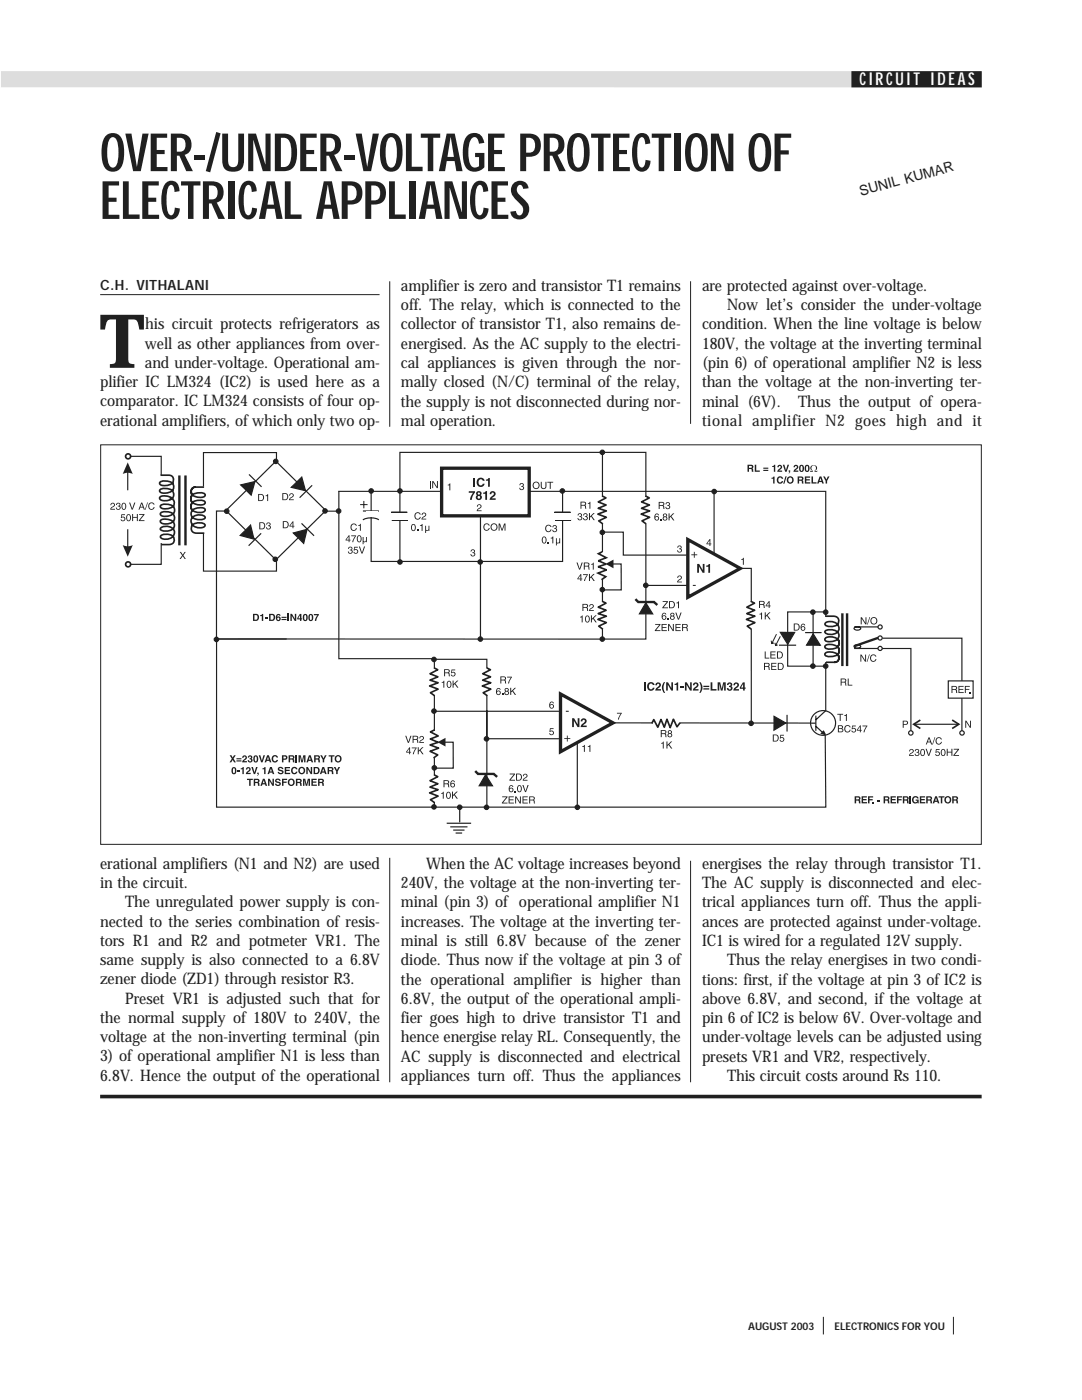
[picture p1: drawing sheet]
<svg xmlns="http://www.w3.org/2000/svg" width="216mm" height="279mm" viewBox="0 0 216 279" stroke-linecap="round" stroke-linejoin="round" font-family="sans-serif">
<defs><g id="words">
<text font-size="14.9" fill="#231f1f" x="20" y="73.4">T</text>
<g font-size="10.6" fill="#231f1f">
<text x="20" y="34.2">OVER-/UNDER-VOLTAGE PROTECTION OF</text>
<text x="20" y="43.7">ELECTRICAL APPLIANCES</text>
</g>
<text font-size="3.5" fill="#fff" x="171.5" y="17">CIRCUIT IDEAS</text>
<g font-size="3.2" fill="#231f1f">
<text x="80" y="58.1">amplifier is zero and transistor T1 remains</text>
<text x="140.1" y="58.1">are protected against over-voltage.</text>
<text x="29" y="65.7">his circuit protects refrigerators as</text>
<text x="80" y="61.9">off. The relay, which is connected to the</text>
<text x="80" y="65.7">collector of transistor T1, also remains de-</text>
<text x="140.1" y="65.7">condition. When the line voltage is below</text>
<text x="145.1" y="61.9">Now let’s consider the under-voltage</text>
<text x="28.9" y="69.6">well as other appliances from over-</text>
<text x="80" y="69.6">energised. As the AC supply to the electri-</text>
<text x="140.1" y="69.6">180V, the voltage at the inverting terminal</text>
<text x="20" y="77.3">plifier IC LM324 (IC2) is used here as a</text>
<text x="28.9" y="73.4">and under-voltage. Operational am-</text>
<text x="80" y="73.4">cal appliances is given through the nor-</text>
<text x="80" y="77.3">mally closed (N/C) terminal of the relay,</text>
<text x="140.1" y="73.4">(pin 6) of operational amplifier N2 is less</text>
<text x="140.1" y="77.3">than the voltage at the non-inverting ter-</text>
<text x="20" y="81.1">comparator. IC LM324 consists of four op-</text>
<text x="80" y="81.2">the supply is not disconnected during nor-</text>
<text x="140.1" y="81.2">minal (6V).</text>
<text x="159.3" y="81.2">Thus the output of opera-</text>
<text x="20" y="85">erational amplifiers, of which only two op-</text>
<text x="80" y="85">mal operation.</text>
<text x="140.1" y="85">tional amplifier N2 goes high and it</text>
<text x="20" y="173.4">erational amplifiers (N1 and N2) are used</text>
<text x="85" y="173.4">When the AC voltage increases beyond</text>
<text x="140.1" y="173.4">energises the relay through transistor T1.</text>
<text x="20" y="177.2">in the circuit.</text>
<text x="80" y="177.2">240V, the voltage at the non-inverting ter-</text>
<text x="140.1" y="177.2">The AC supply is disconnected and elec-</text>
<text x="20" y="184.9">nected to the series combination of resis-</text>
<text x="25" y="181.1">The unregulated power supply is con-</text>
<text x="80" y="181.1">minal (pin 3) of operational amplifier N1</text>
<text x="80" y="185">increases. The voltage at the inverting ter-</text>
<text x="140.1" y="181.1">trical appliances turn off. Thus the appli-</text>
<text x="140.1" y="185">ances are protected against under-voltage.</text>
<text x="20" y="188.8">tors R1 and R2 and potmeter VR1. The</text>
<text x="80" y="188.8">minal is still 6.8V because of the zener</text>
<text x="140.1" y="188.8">IC1 is wired for a regulated 12V supply.</text>
<text x="20" y="192.6">same supply is also connected to a 6.8V</text>
<text x="20" y="196.5">zener diode (ZD1) through resistor R3.</text>
<text x="80" y="192.7">diode. Thus now if the voltage at pin 3 of</text>
<text x="80" y="196.5">the operational amplifier is higher than</text>
<text x="140.1" y="196.5">tions: first, if the voltage at pin 3 of IC2 is</text>
<text x="145.1" y="192.7">Thus the relay energises in two condi-</text>
<text x="25" y="200.3">Preset VR1 is adjusted such that for</text>
<text x="80" y="200.3">6.8V, the output of the operational ampli-</text>
<text x="140.1" y="200.3">above 6.8V, and second, if the voltage at</text>
<text x="20" y="204.1">the normal supply of 180V to 240V, the</text>
<text x="20" y="208">voltage at the non-inverting terminal (pin</text>
<text x="80" y="204.2">fier goes high to drive transistor T1 and</text>
<text x="80" y="208">hence energise relay RL. Consequently, the</text>
<text x="140.1" y="204.2">pin 6 of IC2 is below 6V. Over-voltage and</text>
<text x="140.1" y="208">under-voltage levels can be adjusted using</text>
<text x="20" y="211.8">3) of operational amplifier N1 is less than</text>
<text x="20" y="215.7">6.8V. Hence the output of the operational</text>
<text x="80" y="211.9">AC supply is disconnected and electrical</text>
<text x="80" y="215.7">appliances turn off. Thus the appliances</text>
<text x="140.1" y="211.9">presets VR1 and VR2, respectively.</text>
<text x="145.1" y="215.7">This circuit costs around Rs 110.</text>
</g>
<g font-size="2.8" fill="#231f1f">
<text x="171.8" y="39.1" transform="rotate(-15 171.8 39.1)">SUNIL KUMAR</text>
<text x="20" y="57.8">C.H. VITHALANI</text>
</g>
<g font-size="2.1" fill="#231f1f">
<text x="149.3" y="265.4">AUGUST 2003</text>
<text x="166.5" y="265.4">ELECTRONICS FOR YOU</text>
</g>
</g></defs>
<path d="M.4 14.4h195.3v2.9h-195.3z" fill-rule="evenodd" fill="#dcdddf" stroke="#dcdddf" stroke-width=".34"/>
<path d="M170.1 14.4h25.6v2.9h-25.6z" fill-rule="evenodd" fill="#231f1f" stroke="#231f1f" stroke-width=".34"/>
<path d="M20 58.8h55.7M77.8 171.2v44.8M137.8 171.8v44.2M164.3 262.8v3.5M190.2 262.8v3.5" fill="none" stroke="#231f1f" stroke-width=".2"/>
<path d="M20 218.8h175.9" fill="none" stroke="#231f1f" stroke-width=".72" stroke-linecap="butt"/>
<path d="M25.5 93.5v4.3M26 91.1h6.2v21.5h-6.2" fill="none" stroke="#231f1f" stroke-width=".23"/>
<g fill="none" stroke="#231f1f" stroke-width=".33">
<circle cx="25.6" cy="91.1" r=".5"/>
<circle cx="25.6" cy="112.6" r=".5"/>
</g>
<path d="M25.5 92.3l1 2.3a2.16 2.16 0 0 0-2 0z" fill-rule="evenodd" fill="#231f1f"/>
<path d="M39.9 97.3h1.9v8.9h-1.9z" fill="#fff"/>
<path d="M38.4 98.8a2.67 2.67 0 0 1 2.4-.3l.1 .3a1.34 1.34 0 0 1-1.7 .4zM39.1 97.2a.95 .95 0 0 0-.9 .6 .95 .95 0 0 0 .2 1 1.14 1.14 0 0 0 0 1.5 1.23 1.23 0 0 0 0 1.6 1.18 1.18 0 0 1 0-1.6 1.16 1.16 0 0 1-.1-1.5 .98 .98 0 0 1-.1-1 .98 .98 0 0 1 .9-.6h1.6M38.4 101.8a1.1 1.1 0 0 0 0 1.5 1.1 1.1 0 0 0 0 1.5 .99 .99 0 0 0-.2 1 .99 .99 0 0 0 1 .6h1.6M38.4 104.8a2.33 2.33 0 0 1 2.4-.2l.1 .2a1.45 1.45 0 0 1-2.1 .3zM38.4 103.2a1.78 1.78 0 0 1 2.5 .1 1.63 1.63 0 0 1-2.1 .2zM38.4 101.8a2.49 2.49 0 0 1 2.4-.3l.1 .3a1.31 1.31 0 0 1-1.6 .4zM38.4 100.3a2.58 2.58 0 0 1 2.4-.3l.1 .3a1.27 1.27 0 0 1-1.6 .4z" fill="none" stroke="#231f1f" stroke-width=".33"/>
<path d="M31.1 94.9h1.9v13.5h-1.9z" fill="#fff"/>
<path d="M32 96.2a2.66 2.66 0 0 1 2.4 .2 2.41 2.41 0 0 1-2.4 .3l-.2-.3zM32 99.1a2.52 2.52 0 0 1 2.4 .4 2.31 2.31 0 0 1-2.4 .2l-.2-.3zM32 97.6a2.59 2.59 0 0 1 2.4 .3 2.34 2.34 0 0 1-2.4 .3l-.2-.3zM32 94.8h1.7a.95 .95 0 0 1 .9 .6 .95 .95 0 0 1-.2 1 1.16 1.16 0 0 1 0 1.5 1.21 1.21 0 0 1 0 1.6M33.9 99.5a.95 .95 0 0 1 .9 .5 .95 .95 0 0 1-.2 1.1 1.14 1.14 0 0 1-.1 1.5 1.23 1.23 0 0 1 .1 1.5M32.1 105.3a2.09 2.09 0 0 1 2.4 .2 2.33 2.33 0 0 1-2.4 .3l-.1-.2zM32.1 100.8a2.65 2.65 0 0 1 2.4 .2 2.41 2.41 0 0 1-2.3 .4l-.2-.3zM32.1 103.8a2.51 2.51 0 0 1 2.4 .3 2.3 2.3 0 0 1-2.3 .2l-.2-.3zM32.2 102.3a2.59 2.59 0 0 1 2.3 .2 2.34 2.34 0 0 1-2.4 .4l-.1-.3zM32.2 106.8a2.37 2.37 0 0 1 2.3 .2 2.02 2.02 0 0 1-2.3 .4l-.2-.3zM34.5 104.1a1.1 1.1 0 0 1 0 1.5 1.1 1.1 0 0 1 0 1.4 .99 .99 0 0 1 .2 1.1 .99 .99 0 0 1-.9 .6h-1.6" fill="none" stroke="#231f1f" stroke-width=".33"/>
<path d="M35.8 94.9v13.9M37 94.9v13.9" fill="none" stroke="#231f1f" stroke-width=".48"/>
<path d="M25.5 105.6v4.3" fill="none" stroke="#231f1f" stroke-width=".23"/>
<path d="M24.5 108.8a2.16 2.16 0 0 0 2 0l-1 2.3z" fill-rule="evenodd" fill="#231f1f"/>
<path d="M137.2 107.7l10.5 5.7-10.5 5.8z" fill="none" stroke="#231f1f" stroke-width=".66" stroke-linecap="butt"/>
<path d="M49.7 94.7l2.5 2.5M62.3 96.9l-2.5 2.4M45 102h-1.8v25.5h14M45.1 101.9l9.9-9.9 10 9.9-10 9.8zM52.1 106.4l-2.5 2.5M60.2 104.5l2.5 2.4" fill="none" stroke="#231f1f" stroke-width=".24"/>
<g fill="#231f1f" stroke="#231f1f" stroke-width=".24">
<path d="M48 96.8l2.9-.7-.8 2.7z" fill-rule="evenodd"/>
<path d="M58.5 106.4l2.8-.8-.7 2.8z" fill-rule="evenodd"/>
<path d="M48.4 106.4l1.6-1.6 .7 2.8-2.8-.7z" fill-rule="evenodd"/>
<path d="M58.1 97.3l2.1-2.1 .8 2.7z" fill-rule="evenodd"/>
<path d="M128.9 120.3l1.3 2.2h-2.6z" fill-rule="evenodd"/>
<circle cx="55" cy="92.1" r=".44"/>
<circle cx="45.2" cy="102" r=".44"/>
<circle cx="64.9" cy="102" r=".44"/>
<circle cx="54.9" cy="111.6" r=".44"/>
</g>
<path d="M126.8 119.6l.6 .5h3.1l.7 .6" fill="none" stroke="#231f1f" stroke-width=".48"/>
<path d="M55.2 92.2v-1.9h-14.6v6.8M67.5 98.1h97.3v43.8M40.6 106.4v7.6h14.6v-2.3" fill="none" stroke="#231f1f" stroke-width=".23"/>
<path d="M88.1 93.4h17.5v9.5h-17.5z" fill-rule="evenodd" fill="#fff" stroke="#231f1f" stroke-width=".66" stroke-linecap="butt"/>
<path d="M112.3 98v14.1h-38.2v-13.9M120.2 90.3v37.2h8.7v-37.2h-49.1v22.1" fill="none" stroke="#231f1f" stroke-width=".23"/>
<path d="M95.9 103.1v24.5" fill="none" stroke="#231f1f" stroke-width=".24"/>
<circle cx="120.2" cy="117.7" r=".44" fill="#231f1f" stroke="#231f1f" stroke-width=".24"/>
<path d="M119.6 110.3h1.3v5.3h-1.3z" fill="#fff"/>
<path d="M120.2 110.1l-.8 .4 1.6 .8-1.6 .6 1.6 .7-1.7 .5 1.7 .6-1.7 .7 1.6 .7-.9 .6" fill="none" stroke="#231f1f" stroke-width=".33"/>
<path d="M122.3 112.6h1.6l.1 5.1h-3.7" fill="none" stroke="#231f1f" stroke-width=".24"/>
<path d="M120.8 112.5l1.6-.8v1.7z" fill="#231f1f"/>
<g fill="#fff">
<path d="M119.5 120.2h1.4v5.2h-1.4z"/>
<path d="M119.5 120.2h1.2v5.2h-1.2z"/>
</g>
<path d="M120.2 120l.7 .4-1.5 .8 1.5 .6-1.5 .7 1.6 .5-1.7 .6 1.7 .7-1.5 .7 .8 .6" fill="none" stroke="#231f1f" stroke-width=".33"/>
<g fill="#fff">
<path d="M119.5 99.2h1.4v5.2h-1.4z"/>
<path d="M119.5 99.2h1.2v5.2h-1.2z"/>
</g>
<path d="M120.2 99l.7 .4-1.5 .8 1.5 .6-1.5 .6 1.6 .6-1.7 .6 1.7 .6-1.5 .8 .8 .6" fill="none" stroke="#231f1f" stroke-width=".33"/>
<path d="M67.6 98v33.5h19.1v29.6h78.1l-.1-14.5M142.5 98.1v12.4M120.3 106.2h4.1v4.6h12.6M128.8 116.8h8.5M147.7 113.4h2.2v30.9M86.7 131.6h10.4v29.6M162.2 122.1v10.8M164.8 122.1h-7.6v10.8h7.6M86.7 142h10.4v5.4h14.7M97.1 142h14.6" fill="none" stroke="#231f1f" stroke-width=".23"/>
<g fill="#231f1f" stroke="#231f1f" stroke-width=".24">
<path d="M155.7 126.2h2.9l-1.4 2.4z" fill-rule="evenodd"/>
<circle cx="86.7" cy="153.2" r=".44"/>
</g>
<path d="M155.4 128.8h3.5" fill="none" stroke="#231f1f" stroke-width=".24"/>
<path d="M153.9 127.9l.1 .5 .5-.1M154.6 128.3l.2 .5 .4-.1M154.9 126.6l-.9 1.8M155.7 127l-.9 1.8" fill="none" stroke="#231f1f" stroke-width=".2"/>
<path d="M111.8 138.5l10.5 5.8-10.5 5.7z" fill="none" stroke="#231f1f" stroke-width=".66" stroke-linecap="butt"/>
<path d="M86.1 145.9h1.2v5.2h-1.2z" fill="#fff"/>
<path d="M86.7 145.7l-.8 .4 1.5 .8-1.5 .6 1.5 .6-1.6 .6 1.7 .6-1.7 .6 1.5 .8-.8 .6" fill="none" stroke="#231f1f" stroke-width=".33"/>
<path d="M88.8 148.1h1.6v5.2h-3.7" fill="none" stroke="#231f1f" stroke-width=".24"/>
<path d="M87.3 148.1l1.6-.8v1.7z" fill="#231f1f"/>
<path d="M154.5 143l2.3 1.3-2.4 1.4z" fill-rule="evenodd" fill="#231f1f" stroke="#231f1f" stroke-width=".24"/>
<path d="M157 142.7v3.3" fill="none" stroke="#231f1f" stroke-width=".24"/>
<path d="M122.3 144.3h39.4" fill="none" stroke="#231f1f" stroke-width=".23"/>
<circle cx="164.2" cy="144.3" r="2.48" fill="#fff" stroke="#231f1f" stroke-width=".24"/>
<path d="M161.7 144.3h1.1M162.8 142.8v3.1M162.8 144.9l1.8 1.7M164.8 141.8l-2 1.9" fill="none" stroke="#231f1f" stroke-width=".24"/>
<path d="M164.3 145.9l.4 .7-.8-.2z" fill-rule="evenodd" fill="#231f1f" stroke="#231f1f" stroke-width=".24"/>
<g fill="#fff">
<path d="M130.2 143.6h5.4v1.4h-5.4z"/>
<path d="M130.3 143.8h5.3v1.2h-5.3z"/>
</g>
<path d="M135.7 144.2l-.6 .8-.7-1.5-.7 1.7-.6-1.7-.5 1.6-.7-1.5-.6 1.5-.9-1.5-.3 .8" fill="none" stroke="#231f1f" stroke-width=".33"/>
<path d="M89.1 164.3h4.9M89.8 165h3.5M90.4 165.7h2.3M90.9 166.3h1.3M91.7 161.2v2.9" fill="none" stroke="#231f1f" stroke-width=".24"/>
<g fill="#fff">
<path d="M86 133.4h1.4v5.3h-1.4z"/>
<path d="M85.9 133.5h1.2v5.2h-1.2z"/>
</g>
<path d="M86.6 133.3l.8 .4-1.6 .8 1.6 .6-1.6 .6 1.6 .6-1.7 .6 1.7 .6-1.5 .7 .8 .7" fill="none" stroke="#231f1f" stroke-width=".33"/>
<g fill="#fff">
<path d="M96.5 133.4h1.4v5.3h-1.4z"/>
<path d="M96.4 133.5h1.2v5.2h-1.2z"/>
</g>
<path d="M97.1 133.3l.8 .4-1.6 .8 1.6 .6-1.6 .6 1.6 .6-1.7 .6 1.7 .6-1.5 .7 .8 .7" fill="none" stroke="#231f1f" stroke-width=".33"/>
<g fill="#fff">
<path d="M86 154.8h1.4v5.3h-1.4z"/>
<path d="M85.9 154.8h1.2v5.3h-1.2z"/>
</g>
<path d="M86.6 154.6l.8 .4-1.6 .8 1.6 .6-1.6 .7 1.6 .5-1.7 .6 1.7 .7-1.5 .7 .8 .6" fill="none" stroke="#231f1f" stroke-width=".33"/>
<path d="M96.9 154.6l1.4 2.2h-2.7z" fill-rule="evenodd" fill="#231f1f" stroke="#231f1f" stroke-width=".24"/>
<path d="M94.8 153.9l.6 .6h3.1l.7 .6" fill="none" stroke="#231f1f" stroke-width=".48"/>
<path d="M73.1 102.1h2.3v1.2h-2.3z" fill="#fff"/>
<path d="M72.4 102h3.2M75.6 103.8a3.2 3.2 0 0 0-3.2 0" fill="none" stroke="#231f1f" stroke-width=".24"/>
<path d="M72.6 100v1.4M71.9 100.7h1.4" fill="none" stroke="#231f1f" stroke-width=".2"/>
<path d="M73.1 102.1h2.3v1.2h-2.3z" fill="#fff"/>
<path d="M78.1 102.2h3.2M78.2 103.8h3.2" fill="none" stroke="#231f1f" stroke-width=".24"/>
<path d="M78.1 102.4h3.2v1.3h-3.2z" fill="#fff"/>
<path d="M110.6 102.2h3.2M110.8 103.8h3.1" fill="none" stroke="#231f1f" stroke-width=".24"/>
<g fill="#fff">
<path d="M110.7 102.4h3.2v1.3h-3.2z"/>
<path d="M149.2 120.2h1.4v5.2h-1.4z"/>
<path d="M149.1 120.2h1.2v5.2h-1.2z"/>
</g>
<path d="M149.8 120l.8 .4-1.6 .8 1.6 .6-1.6 .7 1.6 .5-1.7 .6 1.7 .7-1.5 .7 .8 .6" fill="none" stroke="#231f1f" stroke-width=".33"/>
<g fill="#231f1f" stroke="#231f1f" stroke-width=".24">
<circle cx="74.1" cy="98" r=".44"/>
<circle cx="79.8" cy="98" r=".44"/>
<circle cx="79.8" cy="112.2" r=".44"/>
<circle cx="95.8" cy="112.2" r=".44"/>
<circle cx="112.2" cy="98" r=".44"/>
<circle cx="120.2" cy="90.3" r=".44"/>
<circle cx="128.9" cy="116.8" r=".44"/>
<circle cx="149.9" cy="144.4" r=".44"/>
<circle cx="115.2" cy="161.1" r=".44"/>
<circle cx="97.1" cy="161.1" r=".44"/>
<circle cx="91.7" cy="161.1" r=".44"/>
<circle cx="86.6" cy="141.9" r=".44"/>
<circle cx="86.6" cy="131.6" r=".44"/>
<circle cx="142.5" cy="98.1" r=".44"/>
</g>
<path d="M115.2 148.2v13.1" fill="none" stroke="#231f1f" stroke-width=".23"/>
<g fill="#231f1f">
<path d="M70.1 104.7a.63 .63 0 0 1 1.1 .2h-.2a.42 .42 0 0 0-.6-.2 .58 .58 0 0 0-.3 .7 .58 .58 0 0 0 .7 .4l.2-.4h.2a.67 .67 0 0 1-.9 .5 .67 .67 0 0 1-.3-1z" fill-rule="evenodd"/>
<path d="M71.5 104.8l.5-.3v1.4h-.2v-1h-.3z" fill-rule="evenodd"/>
<path d="M69.6 106.8l-.6 1.1h.6v.3h.1v-.3h.2v-.2h-.2v-.9zM69.6 107.1v.6h-.5z" fill-rule="evenodd"/>
<path d="M70.1 106.8h1l-.6 1.4h-.2l.1-.3 .5-.9h-.8z" fill-rule="evenodd"/>
<path d="M71.5 107h.2a.67 .67 0 0 1 0 1.1 .67 .67 0 0 1-.2-1.1zM71.4 106.9l-.2 .6a.52 .52 0 0 0 .5 .7 .52 .52 0 0 0 .5-.7 .54 .54 0 0 0-.2-.5 .54 .54 0 0 0-.6-.1z" fill-rule="evenodd"/>
<path d="M72.4 107.2h.1v.7l.2 .2 .3-.2v-.7h.2v1h-.2v-.2l-.1 .2h-.4v.4h-.1z" fill-rule="evenodd"/>
<path d="M69.6 109.2l.3-.1 .4 .2-.1 .4 .1 .1a.41 .41 0 0 1-.1 .7h-.5l-.3-.3v-.1h.2l.1 .2 .2 .1 .3-.3-.1-.2-.3-.1v-.1l.3-.1v-.3h-.4l-.1 .2h-.2z" fill-rule="evenodd"/>
<path d="M70.7 109.1h.7v.2h-.6l-.1 .4 .2-.1a.47 .47 0 0 1 .5 .2 .47 .47 0 0 1-.1 .6l-.5 .1-.3-.4h.2a.32 .32 0 0 0 .5 .2 .32 .32 0 0 0 0-.5 .32 .32 0 0 0-.5 .1h-.1z" fill-rule="evenodd"/>
<path d="M71.6 109.1h.2l.4 1.2 .4-1.2h.3l-.6 1.4h-.2z" fill-rule="evenodd"/>
<path d="M22.1 100.5a.49 .49 0 0 1 .8 .1 .49 .49 0 0 1-.5 .7l-.2 .3h.8v.1h-1l.2-.4 .6-.6-.3-.2-.2 .1-.1 .2h-.2z" fill-rule="evenodd"/>
<path d="M23.3 100.4l.3-.1 .4 .2-.1 .5h.1a.41 .41 0 0 1-.1 .7h-.5l-.3-.3v-.1h.2l.1 .2 .2 .1 .3-.3-.1-.1-.3-.1v-.2l.3-.1v-.2l-.4-.1-.1 .3h-.2z" fill-rule="evenodd"/>
<path d="M24.5 100.6l.2-.1a.67 .67 0 0 1 0 1.1 .67 .67 0 0 1-.2-1zM24.5 100.4l-.3 .6a.52 .52 0 0 0 .5 .8 .52 .52 0 0 0 .5-.8 .54 .54 0 0 0-.2-.5 .54 .54 0 0 0-.5-.1z" fill-rule="evenodd"/>
<path d="M25.8 100.3h.2l.4 1.2 .4-1.2h.2l-.5 1.4h-.2z" fill-rule="evenodd"/>
<path d="M28.2 100.3l-.6 1.4h.2l.2-.4h.6l.1 .4h.2l-.5-1.4zM28.3 100.5l.2 .6h-.5z" fill-rule="evenodd"/>
<path d="M29.4 100.3h.1l-.5 1.5h-.1z" fill-rule="evenodd"/>
<path d="M29.8 100.5a.63 .63 0 0 1 1 .2h-.2a.42 .42 0 0 0-.6-.2 .58 .58 0 0 0-.2 .7 .58 .58 0 0 0 .6 .4l.3-.4h.1a.67 .67 0 0 1-.9 .5 .67 .67 0 0 1-.3-1z" fill-rule="evenodd"/>
<path d="M24.2 102.6h.7v.2h-.6v.4l.1-.1a.47 .47 0 0 1 .6 .2 .47 .47 0 0 1-.2 .6l-.5 .1-.2-.4h.1a.32 .32 0 0 0 .5 .2 .32 .32 0 0 0 .1-.5 .32 .32 0 0 0-.5 .1h-.2z" fill-rule="evenodd"/>
<path d="M25.5 102.8h.2a.67 .67 0 0 1 0 1.1 .67 .67 0 0 1-.2-1.1zM25.4 102.7l-.2 .6a.52 .52 0 0 0 .5 .7 .52 .52 0 0 0 .4-.7 .54 .54 0 0 0-.1-.5 .54 .54 0 0 0-.6-.1z" fill-rule="evenodd"/>
<path d="M26.4 102.6h.2v.6h.7v-.6h.2v1.4h-.2v-.7h-.7v.7h-.2z" fill-rule="evenodd"/>
<path d="M27.8 102.6h1l-.9 1.2h.9v.2h-1.1l.9-1.3h-.8z" fill-rule="evenodd"/>
<path d="M82.9 102.4a.63 .63 0 0 1 1 .3h-.1a.42 .42 0 0 0-.7-.2 .58 .58 0 0 0-.2 .6 .58 .58 0 0 0 .6 .4l.3-.3h.2a.67 .67 0 0 1-1 .5 .67 .67 0 0 1-.3-1z" fill-rule="evenodd"/>
<path d="M84.2 102.5a.49 .49 0 0 1 .8 .1 .49 .49 0 0 1-.5 .6l-.2 .3h.8v.2h-1l.2-.4 .6-.6-.3-.3-.2 .1-.1 .3h-.2z" fill-rule="evenodd"/>
<path d="M82.3 104.8l.2-.1a.67 .67 0 0 1 0 1.1 .67 .67 0 0 1-.2-1zM82.2 104.6l-.2 .7a.52 .52 0 0 0 .5 .7 .52 .52 0 0 0 .5-.7 .54 .54 0 0 0-.2-.6 .54 .54 0 0 0-.6-.1z" fill-rule="evenodd"/>
<path d="M83.8 104.8l.5-.2v1.4h-.2v-1h-.3z" fill-rule="evenodd"/>
<path d="M84.8 104.9h.2v.7l.2 .2 .3-.2v-.7h.2v1.1h-.2v-.2l-.1 .1h-.4v.5h-.2z" fill-rule="evenodd"/>
<path d="M86.2 96h.3l.7 1.1v-1.1h.2v1.4h-.2l-.8-1.1v1.1h-.2z" fill-rule="evenodd"/>
<path d="M106.4 96.9a.55 .55 0 0 1 1.1 0 .55 .55 0 0 1-1.1 0zM106.2 96.8a.75 .75 0 0 0 1.5 0 .75 .75 0 0 0-1.5 0z" fill-rule="evenodd"/>
<path d="M107.9 96.2h.2l.1 1.1a.4 .4 0 0 0 .6 0v-1.1h.2v1.1a.58 .58 0 0 1-.6 .3 .58 .58 0 0 1-.5-.5z" fill-rule="evenodd"/>
<path d="M109.2 96.2h1.2v.1h-.5v1.3h-.2v-1.3h-.5z" fill-rule="evenodd"/>
<path d="M89.3 96.7l.6-.2v1.4h-.2v-1h-.4z" fill-rule="evenodd"/>
<path d="M103.8 96.5l.3-.1 .4 .2-.1 .4 .1 .1a.41 .41 0 0 1-.1 .7h-.5l-.3-.3v-.1h.2l.1 .2 .2 .1 .3-.3-.1-.2-.3-.1v-.1l.3-.1v-.3h-.4l-.1 .2h-.2z" fill-rule="evenodd"/>
<path d="M95.3 95.6a.79 .79 0 0 1 .8-.3 .79 .79 0 0 1 .6 .7h-.4l-.1-.3h-.5a.69 .69 0 0 0 .2 1.2l.4-.4h.4a.85 .85 0 0 1-1.2 .6 .85 .85 0 0 1-.3-1.2z" fill-rule="evenodd"/>
<path d="M97 95.7l.3-.1 .1-.2h.3v1.7h-.3v-1.2h-.4z" fill-rule="evenodd"/>
<path d="M93.5 98h1.3l-.7 1.8h-.3l.3-1 .3-.5h-.9z" fill-rule="evenodd"/>
<path d="M95.4 98.3h.3v.4l-.3-.1zM95.1 98.2l-.1 .4 .2 .2a.55 .55 0 0 0 0 .8 .55 .55 0 0 0 .8 0 .55 .55 0 0 0-.1-.8l.1-.1a.43 .43 0 0 0-.2-.6l-.3-.1zM95.3 99.3a.27 .27 0 0 1 .5 0 .27 .27 0 0 1-.5 0z" fill-rule="evenodd"/>
<path d="M96.4 98.3h.3l.2-.3h.3v1.8h-.4v-1.2h-.4z" fill-rule="evenodd"/>
<path d="M97.9 98.1a.64 .64 0 0 1 1 .3 .64 .64 0 0 1-.6 .9l-.2 .2h.8v.3h-1.2a1.28 1.28 0 0 1 .8-1.1v-.3l-.2-.1-.2 .1v.2h-.4z" fill-rule="evenodd"/>
<path d="M96.6 104.6a.63 .63 0 0 1 1.1 .3h-.2a.42 .42 0 0 0-.6-.2 .58 .58 0 0 0-.3 .7 .58 .58 0 0 0 .7 .3l.2-.3h.2a.67 .67 0 0 1-.9 .5 .67 .67 0 0 1-.3-1z" fill-rule="evenodd"/>
<path d="M98 105.2a.55 .55 0 0 1 1.1 0 .55 .55 0 0 1-1.1 0zM97.8 105.2a.75 .75 0 0 0 1.5 0 .75 .75 0 0 0-1.5 0z" fill-rule="evenodd"/>
<path d="M99.5 104.5h.3l.4 1.2 .4-1.2h.3v1.4h-.2v-1.2l-.4 1.2h-.2l-.4-1.2v1.2h-.2z" fill-rule="evenodd"/>
<path d="M94.1 109.7l.3-.1 .3 .2-.1 .5h.1a.41 .41 0 0 1-.1 .7h-.4l-.3-.3v-.1h.2l.1 .2 .1 .1 .4-.3-.1-.1-.4-.1v-.2l.4-.1v-.2l-.4-.1-.1 .3h-.2z" fill-rule="evenodd"/>
<path d="M109 104.9a.63 .63 0 0 1 1 .3h-.2a.42 .42 0 0 0-.6-.3 .58 .58 0 0 0-.2 .7 .58 .58 0 0 0 .6 .4l.3-.4h.1a.68 .68 0 0 1-.9 .6 .68 .68 0 0 1-.3-1z" fill-rule="evenodd"/>
<path d="M110.4 104.9l.3-.1 .4 .2-.2 .4 .2 .1a.41 .41 0 0 1-.1 .6l-.5 .1-.3-.3v-.2h.2l.1 .3 .2 .1 .3-.3-.1-.2-.3-.1v-.1l.3-.1v-.3h-.4l-.1 .2h-.2z" fill-rule="evenodd"/>
<path d="M108.4 107.3l.2-.1a.67 .67 0 0 1 0 1.1 .67 .67 0 0 1-.2-1zM108.3 107.1l-.2 .7a.52 .52 0 0 0 .5 .7 .52 .52 0 0 0 .5-.7 .54 .54 0 0 0-.2-.6 .54 .54 0 0 0-.6-.1z" fill-rule="evenodd"/>
<path d="M109.9 107.3l.5-.2v1.3h-.2v-.9h-.3z" fill-rule="evenodd"/>
<path d="M110.9 107.4h.2v.7l.2 .2 .3-.2v-.7h.2v1h-.2v-.1l-.1 .1h-.4v.5h-.2z" fill-rule="evenodd"/>
<path d="M115.8 100.1v1.4h.2v-.6l.7 .1 .1 .5h.2l-.2-.7 .1-.1v-.4zM116 100.3h.6l.1 .4-.7 .1z" fill-rule="evenodd"/>
<path d="M117.3 100.4l.5-.3v1.4h-.2v-1h-.3z" fill-rule="evenodd"/>
<path d="M115.4 102.5l.3-.1 .4 .2-.1 .5h.1a.41 .41 0 0 1-.1 .7h-.5l-.3-.3v-.1h.2l.1 .2 .2 .1 .3-.3-.1-.1-.3-.1v-.2l.3-.1v-.2l-.4-.1-.1 .3h-.1z" fill-rule="evenodd"/>
<path d="M116.5 102.5l.3-.1 .4 .2-.1 .5h.1a.41 .41 0 0 1-.1 .7h-.4l-.3-.3-.1-.1h.2l.1 .2 .2 .1 .3-.3v-.1l-.4-.1v-.2l.3-.1v-.2l-.4-.1-.1 .3h-.1z" fill-rule="evenodd"/>
<path d="M117.5 102.4h.2v.7l.7-.7h.3l-.6 .6 .6 .8h-.3l-.5-.7-.2 .2v.5h-.2z" fill-rule="evenodd"/>
<path d="M115 112.3h.2l.5 1.2 .4-1.2h.2l-.5 1.4h-.2z" fill-rule="evenodd"/>
<path d="M116.5 112.3v1.4h.2v-.6h.6l.1 .6h.3l-.3-.7 .2-.2v-.4zM116.7 112.4h.6l.1 .4-.7 .1z" fill-rule="evenodd"/>
<path d="M118 112.6l.5-.3v1.4h-.2v-1h-.3z" fill-rule="evenodd"/>
<path d="M115.8 114.6l-.6 1h.6v.4h.2v-.4h.2v-.1h-.2v-.9zM115.8 114.8v.7h-.4z" fill-rule="evenodd"/>
<path d="M116.3 114.6h1l-.6 1.4h-.2l.1-.3 .5-.9h-.8z" fill-rule="evenodd"/>
<path d="M117.5 114.5h.2v.7l.7-.7h.3l-.6 .6 .6 .9h-.3l-.5-.8-.2 .3v.5h-.2z" fill-rule="evenodd"/>
<path d="M116.2 120.5v1.4h.2v-.6l.6 .1 .2 .5h.2l-.3-.7 .2-.1v-.4zM116.4 120.7h.6l.1 .4-.7 .1z" fill-rule="evenodd"/>
<path d="M117.7 120.7a.49 .49 0 0 1 .8 .1 .49 .49 0 0 1-.5 .7l-.3 .3h.8v.1h-1l.2-.4 .6-.5-.3-.3-.2 .1-.1 .2h-.1z" fill-rule="evenodd"/>
<path d="M115.7 123.1l.6-.3v1.4h-.2v-1h-.4z" fill-rule="evenodd"/>
<path d="M117 123h.2a.67 .67 0 0 1 0 1.1 .67 .67 0 0 1-.2-1.1zM117 122.9l-.3 .6a.52 .52 0 0 0 .5 .8 .52 .52 0 0 0 .5-.8 .54 .54 0 0 0-.2-.5 .54 .54 0 0 0-.5-.1z" fill-rule="evenodd"/>
<path d="M117.9 122.8h.2v.7l.7-.7h.3l-.6 .6 .6 .8h-.3l-.5-.7-.2 .2v.5h-.2z" fill-rule="evenodd"/>
<path d="M132.2 120h1.1l-.9 1.2h.9v.2h-1.1l.8-1.3h-.8z" fill-rule="evenodd"/>
<path d="M133.5 120v1.4h.6a.72 .72 0 0 0 .6-.7 .72 .72 0 0 0-.6-.7zM133.7 120.1h.3a.56 .56 0 0 1 .5 .6 .56 .56 0 0 1-.4 .5h-.4z" fill-rule="evenodd"/>
<path d="M135 120.3l.5-.3v1.4h-.2v-1h-.3z" fill-rule="evenodd"/>
<path d="M132.3 122.4a.71 .71 0 0 0-.3 .8 .71 .71 0 0 0 .7 .5 .46 .46 0 0 0 .2-.6 .46 .46 0 0 0-.6-.3l-.1 .1 .1-.4 .2-.1 .4 .2-.2-.3zM132.2 123.2a.3 .3 0 0 1 .6 0 .3 .3 0 0 1-.6 0z" fill-rule="evenodd"/>
<path d="M133.9 122.3l-.2 .4 .2 .2-.2 .2a.43 .43 0 0 0 .5 .6l.4-.2v-.4l-.2-.2 .2-.3-.2-.3zM133.9 123.3a.28 .28 0 0 1 .5 0 .28 .28 0 0 1-.5 0zM134 122.5h.4l-.1 .3h-.3z" fill-rule="evenodd"/>
<path d="M134.8 122.3h.2l.4 1.2 .4-1.2h.2l-.5 1.4h-.2z" fill-rule="evenodd"/>
<path d="M130.7 124.5h1.1l-.9 1.3h.9v.1h-1.1l.8-1.2h-.8z" fill-rule="evenodd"/>
<path d="M132 124.5h1v.2h-.8v.4h.8v.2h-.8v.5h.9v.1h-1.1z" fill-rule="evenodd"/>
<path d="M133.3 124.5h.2l.8 1.2v-1.2h.2v1.4h-.3l-.7-1.1v1.1h-.2z" fill-rule="evenodd"/>
<path d="M134.8 124.5h1v.2h-.8v.4h.8v.2h-.8v.5h.8v.1h-1z" fill-rule="evenodd"/>
<path d="M136.1 124.5v1.4h.2v-.6l.6 .1 .2 .5h.2l-.3-.7 .2-.1v-.4zM136.3 124.7h.6l.1 .4-.7 .1z" fill-rule="evenodd"/>
<path d="M147.9 111.6l.5-.3v1.4h-.2v-1h-.3z" fill-rule="evenodd"/>
<path d="M135.2 115a.49 .49 0 0 1 .9 .1 .49 .49 0 0 1-.6 .7l-.2 .3h.8v.1h-1l.2-.4 .6-.5-.3-.3-.2 .1-.1 .2h-.2z" fill-rule="evenodd"/>
<path d="M135.3 108.9h.3l.4 .1-.2 .5 .2 .1a.41 .41 0 0 1-.1 .6l-.5 .1-.3-.3v-.2h.2l.1 .3h.2l.3-.2-.1-.2-.3-.1v-.1l.3-.1v-.3h-.4l-.1 .2h-.2z" fill-rule="evenodd"/>
<path d="M141.6 107.6l-.6 1h.6v.4h.1v-.4h.3v-.1h-.3v-.9zM141.6 107.8v.7h-.5z" fill-rule="evenodd"/>
</g>
<g fill="#231f1f">
<path d="M83.2 105.7h.2v.3h-.2z"/>
<path d="M85.7 96h.2v1.4h-.2z"/>
<path d="M94.5 95.4h.3v1.7h-.3z"/>
<path d="M109.3 108.2h.2v.2h-.2z"/>
<path d="M133.2 123.5h.2v.2h-.2z"/>
</g>
<g fill="#fff">
<path d="M128.2 99.2h1.4v5.2h-1.4z"/>
<path d="M128.1 99.2h1.2v5.2h-1.2z"/>
</g>
<path d="M128.8 99l.8 .4-1.6 .8 1.6 .6-1.6 .6 1.6 .6-1.7 .6 1.7 .6-1.5 .8 .8 .6" fill="none" stroke="#231f1f" stroke-width=".33"/>
<g fill="#231f1f">
<path d="M131.4 100.2v1.4h.2v-.6h.7l.1 .6h.2l-.2-.7 .1-.2v-.4zM131.6 100.3h.6l.1 .4-.7 .1z" fill-rule="evenodd"/>
<path d="M133 100.3l.3-.1 .3 .2-.1 .4 .1 .1a.41 .41 0 0 1-.1 .7h-.4l-.3-.3v-.1h.1l.2 .2 .1 .1 .4-.3-.1-.2-.4-.1v-.1l.4-.1v-.3h-.4l-.1 .2h-.2z" fill-rule="evenodd"/>
<path d="M130.8 102.5a.71 .71 0 0 0-.3 .9 .71 .71 0 0 0 .8 .5 .46 .46 0 0 0 .2-.7 .46 .46 0 0 0-.6-.2l-.2 .1 .2-.4 .2-.1 .4 .2-.2-.3zM130.8 103.4a.3 .3 0 0 1 .6 0 .3 .3 0 0 1-.6 0z" fill-rule="evenodd"/>
<path d="M132.4 102.5l-.1 .4 .2 .2-.3 .2a.43 .43 0 0 0 .5 .6l.4-.2 .1-.4-.3-.2 .2-.3-.2-.3zM132.4 103.5a.3 .3 0 0 1 .6 0 .3 .3 0 0 1-.6 0zM132.5 102.7h.4v.3h-.4z" fill-rule="evenodd"/>
<path d="M133.4 102.4h.2v.7l.7-.7h.3l-.6 .6 .6 .9h-.3l-.5-.7-.2 .2v.5h-.2z" fill-rule="evenodd"/>
<path d="M151.5 119.9v1.4h.2v-.6l.6 .1 .1 .5h.2l-.2-.7 .2-.1-.1-.4zM151.7 120.1h.5l.1 .4-.6 .1z" fill-rule="evenodd"/>
<path d="M153.4 120l-.6 1h.6v.3h.2v-.3h.2v-.1h-.2v-.9zM153.4 120.2v.7h-.5z" fill-rule="evenodd"/>
<path d="M151.5 122.5l.6-.3v1.4h-.2v-1h-.4z" fill-rule="evenodd"/>
<path d="M152.6 122.2h.2v.7l.7-.7h.3l-.6 .6 .6 .8h-.3l-.5-.7-.2 .2v.5h-.2z" fill-rule="evenodd"/>
</g>
<path d="M131.8 103.7h.2v.2h-.2z" fill="#231f1f"/>
<path d="M163.7 123.2h1.9v8.9h-1.9z" fill="#fff"/>
<path d="M164.7 125.9a2.37 2.37 0 0 1 2.4 .2 1.78 1.78 0 0 1-2.5 0zM164.7 128.8a2.33 2.33 0 0 1 2.4 .3 2.58 2.58 0 0 1-2.3 .3l-.2-.3zM164.8 127.3a2.29 2.29 0 0 1 2.3 .3 2.49 2.49 0 0 1-2.4 .3l-.1-.3zM164.8 130.3a2.41 2.41 0 0 1 2.3 .3 2.67 2.67 0 0 1-2.4 .3l-.1-.3zM164.8 124.3a2.04 2.04 0 0 1 2.3 .3 2.33 2.33 0 0 1-2.3 .2l-.2-.3zM164.8 123h1.6a.99 .99 0 0 1 .9 .5 .99 .99 0 0 1-.2 1.1 1.1 1.1 0 0 1 0 1.5 1.1 1.1 0 0 1 0 1.4M167.2 127.5a1.26 1.26 0 0 1-.1 1.6 1.13 1.13 0 0 1 .1 1.5 .98 .98 0 0 1 .1 1 .98 .98 0 0 1-.8 .6M167.2 127.5a1.23 1.23 0 0 1 0 1.6 1.16 1.16 0 0 1 0 1.5 .98 .98 0 0 1 .1 1 .98 .98 0 0 1-.8 .6h-1.7" fill="none" stroke="#231f1f" stroke-width=".33"/>
<path d="M168.1 122.4v10.5M169 122.4v10.5" fill="none" stroke="#231f1f" stroke-width=".48"/>
<g fill="#231f1f">
<path d="M139.1 112.5h.4l.7 1.3v-1.3h.4v1.8h-.4l-.7-1.2v1.2h-.4z" fill-rule="evenodd"/>
<path d="M140.9 112.9l.3-.1 .2-.2h.3v1.7h-.4v-1.2h-.4z" fill-rule="evenodd"/>
<path d="M114.2 143.3h.4l.7 1.3v-1.3h.3v1.8h-.4l-.7-1.3v1.3h-.3z" fill-rule="evenodd"/>
<path d="M116.1 143.5a.64 .64 0 0 1 1 .3 .64 .64 0 0 1-.6 .8l-.2 .2h.8v.3h-1.2a1.28 1.28 0 0 1 .8-1v-.4l-.2-.1-.2 .1-.1 .3h-.3z" fill-rule="evenodd"/>
<path d="M50.5 122.5v1.4h.6a.72 .72 0 0 0 .6-.7 .72 .72 0 0 0-.6-.7zM50.8 122.8h.4a.54 .54 0 0 1-.1 .9h-.3z" fill-rule="evenodd"/>
<path d="M51.9 122.8l.6-.3v1.4h-.3v-.9h-.3z" fill-rule="evenodd"/>
<path d="M53.7 122.5v1.4h.6a.72 .72 0 0 0 .6-.7 .72 .72 0 0 0-.6-.7zM54 122.8h.4a.54 .54 0 0 1-.1 .9h-.3z" fill-rule="evenodd"/>
<path d="M55.3 122.6l-.3 .7a.5 .5 0 0 0 .2 .6 .5 .5 0 0 0 .7-.1 .5 .5 0 0 0-.1-.7h-.5l.2-.4 .5 .2-.3-.4zM55.4 123.3h.3v.4h-.3z" fill-rule="evenodd"/>
<path d="M56.2 123.1v.2h1v-.2zM56.2 123.5v.2h1v-.2z" fill-rule="evenodd"/>
<path d="M57.9 122.5h.4l.5 1v-1h.3v1.4h-.3l-.6-1v1h-.3z" fill-rule="evenodd"/>
<path d="M59.9 122.8v.6h-.4zM59.8 122.5l-.5 .9v.2h.6v.3h.2v-.3h.2v-.2h-.2v-.9z" fill-rule="evenodd"/>
<path d="M60.5 122.7l-.1 .2a.64 .64 0 0 0 0 .8 .64 .64 0 0 0 .7 .2 .73 .73 0 0 0 .3-.8 .73 .73 0 0 0-.7-.5zM60.8 122.8l.1-.1a.71 .71 0 0 1 0 1 .66 .66 0 0 1-.1-.9z" fill-rule="evenodd"/>
<path d="M61.6 122.7v.2a.64 .64 0 0 0-.1 .8 .64 .64 0 0 0 .7 .2 .73 .73 0 0 0 .3-.8 .73 .73 0 0 0-.7-.5zM61.9 122.8l.1-.1a.71 .71 0 0 1 0 1 .66 .66 0 0 1-.1-.9z" fill-rule="evenodd"/>
<path d="M62.6 122.5h1l-.5 1.4h-.3l.5-1.1h-.7z" fill-rule="evenodd"/>
<path d="M88.6 133.6v1.4h.2v-.6h.6l.2 .6h.2l-.3-.7 .2-.2v-.4zM88.8 133.7h.6l.1 .4-.7 .1z" fill-rule="evenodd"/>
<path d="M90.1 133.6h.7v.2h-.6v.4l.1-.1a.47 .47 0 0 1 .6 .2 .47 .47 0 0 1-.2 .6l-.5 .1-.3-.4h.2a.32 .32 0 0 0 .5 .2 .32 .32 0 0 0 0-.5 .32 .32 0 0 0-.5 .1h-.1z" fill-rule="evenodd"/>
<path d="M88.1 136.1l.6-.2v1.3h-.2v-.9h-.4z" fill-rule="evenodd"/>
<path d="M89.4 136.1l.2-.1a.67 .67 0 0 1 0 1.1 .67 .67 0 0 1-.2-1zM89.4 135.9l-.3 .7a.52 .52 0 0 0 .5 .7 .52 .52 0 0 0 .5-.7 .54 .54 0 0 0-.2-.6 .54 .54 0 0 0-.5-.1z" fill-rule="evenodd"/>
<path d="M90.3 135.8h.2v.7l.7-.7h.3l-.6 .6 .6 .8h-.3l-.5-.7-.2 .2v.5h-.2z" fill-rule="evenodd"/>
<path d="M99.8 135v1.4h.2v-.6h.7l.1 .6h.2l-.2-.7 .1-.2v-.4zM100 135.2h.6l.1 .3-.7 .1z" fill-rule="evenodd"/>
<path d="M101.2 135h.9l-.5 1.4h-.2l.1-.3 .5-.9h-.8z" fill-rule="evenodd"/>
<path d="M99.2 137.4a.71 .71 0 0 0-.3 .8 .71 .71 0 0 0 .8 .5 .46 .46 0 0 0 .2-.6 .46 .46 0 0 0-.6-.2l-.2 .1 .2-.4 .2-.1 .4 .2-.2-.4zM99.2 138.3a.3 .3 0 0 1 .6 0 .3 .3 0 0 1-.6 0z" fill-rule="evenodd"/>
<path d="M100.8 137.4l-.1 .3 .2 .2-.2 .2a.43 .43 0 0 0 .4 .6l.4-.2 .1-.3-.2-.3 .1-.2-.1-.3zM100.8 138.3a.3 .3 0 0 1 .6 0 .3 .3 0 0 1-.6 0zM100.9 137.5h.4v.3h-.4z" fill-rule="evenodd"/>
<path d="M101.8 137.3h.2v.7l.7-.7h.3l-.6 .5 .6 .9h-.3l-.5-.7-.2 .2v.5h-.2z" fill-rule="evenodd"/>
<path d="M88.5 155.7v1.4h.2v-.6l.6 .1 .1 .5h.3l-.3-.7 .2-.1v-.4zM88.7 155.9h.6l.1 .4h-.7z" fill-rule="evenodd"/>
<path d="M90.1 155.8a.71 .71 0 0 0-.3 .8 .71 .71 0 0 0 .7 .5 .46 .46 0 0 0 .3-.6 .46 .46 0 0 0-.7-.2l-.1 .1 .1-.4 .3-.1 .4 .2-.3-.3zM90 156.7a.3 .3 0 0 1 .6 0 .3 .3 0 0 1-.6 0z" fill-rule="evenodd"/>
<path d="M88 158.3l.5-.3v1.4h-.1v-1h-.4z" fill-rule="evenodd"/>
<path d="M89.3 158.2h.2a.67 .67 0 0 1 0 1.1 .67 .67 0 0 1-.2-1.1zM89.2 158.1l-.2 .6a.52 .52 0 0 0 .5 .7 .52 .52 0 0 0 .5-.7 .54 .54 0 0 0-.2-.5 .54 .54 0 0 0-.6-.1z" fill-rule="evenodd"/>
<path d="M90.2 158h.2v.7l.7-.7h.2l-.6 .6 .7 .8h-.3l-.5-.7-.2 .2v.5h-.2z" fill-rule="evenodd"/>
<path d="M80.9 146.8h.2l.4 1.2 .4-1.2h.2l-.5 1.5h-.2z" fill-rule="evenodd"/>
<path d="M82.3 146.8v1.5h.2v-.7l.7 .1 .1 .6h.2l-.2-.7 .1-.2v-.4zM82.5 147h.6l.1 .4-.7 .1z" fill-rule="evenodd"/>
<path d="M83.8 147a.49 .49 0 0 1 .8 .2 .49 .49 0 0 1-.5 .6l-.3 .3h.8v.2h-1l.2-.5 .6-.5-.3-.3-.2 .1v.3h-.2z" fill-rule="evenodd"/>
<path d="M81.7 149.1l-.7 1.1h.6v.3h.2v-.3h.2v-.2h-.2v-.9zM81.6 149.4v.6h-.4z" fill-rule="evenodd"/>
<path d="M82.2 149.2h.9l-.5 1.3h-.2v-.3l.5-.9h-.7z" fill-rule="evenodd"/>
<path d="M83.4 149.1h.1v.7l.7-.7h.3l-.6 .6 .6 .8h-.2l-.5-.7-.3 .2v.5h-.1z" fill-rule="evenodd"/>
<path d="M109.8 140.1a.71 .71 0 0 0-.3 .8 .71 .71 0 0 0 .8 .5 .46 .46 0 0 0 .2-.6 .46 .46 0 0 0-.6-.2l-.1 .1 .1-.4 .2-.1 .4 .2-.2-.4zM109.8 141a.3 .3 0 0 1 .6 0 .3 .3 0 0 1-.6 0z" fill-rule="evenodd"/>
<path d="M109.7 145.3h.8v.2h-.6l-.1 .4 .1-.1a.47 .47 0 0 1 .6 .2 .47 .47 0 0 1-.1 .6l-.6 .1-.2-.4h.2a.32 .32 0 0 0 .4 .2 .32 .32 0 0 0 .1-.5 .32 .32 0 0 0-.5 .1h-.2z" fill-rule="evenodd"/>
<path d="M123.1 142.3h1l-.6 1.3h-.2l.1-.3 .5-.9h-.8z" fill-rule="evenodd"/>
<path d="M131.8 145.7v1.4h.2v-.6h.7l.1 .6h.2l-.2-.7 .1-.2v-.4zM132 145.9h.6l.1 .4h-.7z" fill-rule="evenodd"/>
<path d="M133.4 145.8l-.2 .3 .2 .3-.2 .2a.43 .43 0 0 0 .5 .6l.4-.3v-.3l-.2-.2 .2-.3-.2-.3zM133.4 146.7a.28 .28 0 0 1 .5 0 .28 .28 0 0 1-.5 0zM133.5 146h.4l-.1 .2-.3 .1z" fill-rule="evenodd"/>
<path d="M131.9 148.3l.5-.3v1.4h-.1v-1h-.4z" fill-rule="evenodd"/>
<path d="M133 148h.2v.7l.7-.7h.2l-.6 .5 .7 .9h-.3l-.5-.7-.2 .2v.5h-.2z" fill-rule="evenodd"/>
<path d="M152.6 130h.2v1.3h.7v.1h-.9z" fill-rule="evenodd"/>
<path d="M153.7 130h1.1v.2h-.9v.4h.8v.2h-.8v.5h.9v.1h-1.1z" fill-rule="evenodd"/>
<path d="M155 130v1.4h.6a.72 .72 0 0 0 .6-.7 .72 .72 0 0 0-.6-.7zM155.2 130.2h.4a.56 .56 0 0 1 .4 .5 .56 .56 0 0 1-.4 .6h-.4z" fill-rule="evenodd"/>
<path d="M152.4 132.3v1.4h.2v-.6h.7l.1 .6h.2l-.2-.7 .1-.2v-.4zM152.6 132.5h.6l.1 .3-.7 .1z" fill-rule="evenodd"/>
<path d="M153.9 132.3h1v.2h-.8v.4h.8v.2h-.8v.4h.8v.2h-1z" fill-rule="evenodd"/>
<path d="M155.2 132.3v1.4h.6a.72 .72 0 0 0 .6-.7 .72 .72 0 0 0-.6-.7zM155.4 132.5h.4a.56 .56 0 0 1 .4 .5 .56 .56 0 0 1-.4 .5h-.4z" fill-rule="evenodd"/>
<path d="M158.4 124.4v1.4h.6a.72 .72 0 0 0 .6-.7 .72 .72 0 0 0-.6-.7zM158.6 124.6h.3a.56 .56 0 0 1 .5 .5 .56 .56 0 0 1-.4 .6h-.4z" fill-rule="evenodd"/>
<path d="M160 124.5a.71 .71 0 0 0-.3 .9 .71 .71 0 0 0 .7 .4 .46 .46 0 0 0 .3-.6 .46 .46 0 0 0-.7-.2l-.1 .1 .1-.4 .3-.1 .4 .2-.3-.3zM159.9 125.4a.3 .3 0 0 1 .6 0 .3 .3 0 0 1-.6 0z" fill-rule="evenodd"/>
<path d="M167.7 135.4v1.4h.2v-.6l.7 .1 .1 .5h.2l-.2-.7 .1-.1v-.4zM167.9 135.6h.6l.1 .4-.7 .1z" fill-rule="evenodd"/>
<path d="M169.2 135.4h.1v1.3h.8v.1h-.9z" fill-rule="evenodd"/>
<path d="M167.1 142.5h1.1v.1h-.5v1.3h-.1v-1.3h-.5z" fill-rule="evenodd"/>
<path d="M168.5 142.8l.5-.3v1.4h-.2v-1h-.3z" fill-rule="evenodd"/>
<path d="M167.4 144.9h.5l.1 .3-.6 .1zM167.2 144.7v1.5l.9-.1a.38 .38 0 0 0 .2-.4 .38 .38 0 0 0-.3-.3l.2-.3-.2-.3zM167.4 145.5h.5l.2 .4-.7 .1z" fill-rule="evenodd"/>
<path d="M168.6 144.9a.63 .63 0 0 1 1.1 .3h-.2a.42 .42 0 0 0-.6-.3 .58 .58 0 0 0-.2 .7 .58 .58 0 0 0 .6 .4l.2-.4h.2a.68 .68 0 0 1-.9 .5 .68 .68 0 0 1-.3-1z" fill-rule="evenodd"/>
<path d="M170 144.8h.8v.2h-.6l-.1 .3h.1a.47 .47 0 0 1 .6 .2 .47 .47 0 0 1-.1 .6l-.6 .1-.2-.4h.2a.32 .32 0 0 0 .4 .2 .32 .32 0 0 0 .1-.5 .32 .32 0 0 0-.5 0h-.2z" fill-rule="evenodd"/>
<path d="M171.6 144.8l-.6 1h.6v.4h.2v-.4h.2v-.1h-.2v-.9zM171.6 145v.7h-.5z" fill-rule="evenodd"/>
<path d="M172.1 144.8h1l-.6 1.4h-.2l.1-.3 .5-.9h-.8z" fill-rule="evenodd"/>
<path d="M95.3 100.8a.49 .49 0 0 1 .8 .1 .49 .49 0 0 1-.5 .7l-.3 .3h.8v.1h-1l.2-.4 .6-.6-.3-.2-.2 .1-.1 .2h-.1z" fill-rule="evenodd"/>
</g>
<g fill="#231f1f">
<path d="M52.9 123.2h.6v.3h-.6z"/>
<path d="M57.4 122.5h.3v1.4h-.3z"/>
<path d="M100.2 138.5h.2v.2h-.2z"/>
</g>
<path d="M120.6 127.5h-77.4v33.6h43.5" fill="none" stroke="#231f1f" stroke-width=".23"/>
<g fill="#231f1f">
<path d="M128.5 136.2h.4v1.6h-.4z"/>
<path d="M135.8 137h.6v.3h-.6z"/>
</g>
<g fill="#231f1f">
<path d="M129.3 136.3a.74 .74 0 0 1 .8-.2 .74 .74 0 0 1 .5 .6l-.9-.2a.64 .64 0 0 0 .2 1.1l.4-.3h.3a.8 .8 0 0 1-1.1 .5 .8 .8 0 0 1-.3-1.2z" fill-rule="evenodd"/>
<path d="M131 136.3a.59 .59 0 0 1 .9 .3 .59 .59 0 0 1-.5 .8l-.2 .1h.7v.3h-1.1a1.2 1.2 0 0 1 .7-1v-.3h-.2l-.2 .3h-.3z" fill-rule="evenodd"/>
<path d="M132.5 136.1h.2a2.02 2.02 0 0 0 0 2.2 .91 .91 0 0 1-.6-1.1z" fill-rule="evenodd"/>
<path d="M132.9 136.2h.4l.7 1.1v-1.1h.3v1.6h-.4l-.6-1.2v1.2h-.4z" fill-rule="evenodd"/>
<path d="M134.6 136.5l.7-.3v1.6h-.3v-1.1h-.4z" fill-rule="evenodd"/>
<path d="M136.7 136.2h.3l.7 1.1v-1.1h.3v1.6h-.3l-.7-1.2v1.2h-.3z" fill-rule="evenodd"/>
<path d="M138.5 136.3a.59 .59 0 0 1 .9 .3 .59 .59 0 0 1-.6 .8l-.1 .1h.7v.3h-1.1a1.2 1.2 0 0 1 .7-1v-.3h-.2l-.2 .3h-.3z" fill-rule="evenodd"/>
<path d="M139.5 136.1a.91 .91 0 0 1 .7 1.1l-.1 .3a.8 .8 0 0 1-.6 .8 2.02 2.02 0 0 0 0-2.2z" fill-rule="evenodd"/>
<path d="M140.4 136.9v.2h1.1v-.2zM140.4 137.4v.2h1.1v-.2z" fill-rule="evenodd"/>
<path d="M141.8 136.2h.3v1.3h.9v.3h-1.2z" fill-rule="evenodd"/>
<path d="M143.2 136.2h.5l.3 1.3 .3-1.3h.5v1.6h-.3v-1.4l-.3 1.4h-.4l-.3-1.4v1.4h-.3z" fill-rule="evenodd"/>
<path d="M145.3 136.3l.3-.1 .4 .2v.6a.49 .49 0 0 1-.1 .8 .58 .58 0 0 1-.9-.5h.4l.2 .3 .2-.1v-.3l-.3-.1v-.2l.2-.1 .1-.3-.2-.1-.2 .3h-.3z" fill-rule="evenodd"/>
<path d="M146.6 136.3a.59 .59 0 0 1 .9 .3 .59 .59 0 0 1-.6 .8l-.2 .1h.8v.3h-1.2a1.2 1.2 0 0 1 .8-1v-.3h-.2l-.2 .3h-.4z" fill-rule="evenodd"/>
<path d="M148.3 136.5v.7h-.4zM148.2 136.2l-.6 1v.3h.7v.3h.3v-.3h.2v-.3h-.2v-1z" fill-rule="evenodd"/>
<path d="M51.5 98.6v1.4h.6a.72 .72 0 0 0 .6-.7 .72 .72 0 0 0-.6-.7zM51.7 98.7h.4a.56 .56 0 0 1 .4 .6 .56 .56 0 0 1-.4 .5h-.4z" fill-rule="evenodd"/>
<path d="M53 98.9l.5-.3v1.4h-.2v-1h-.3z" fill-rule="evenodd"/>
<path d="M56.3 98.4v1.4h.6a.72 .72 0 0 0 .6-.7 .72 .72 0 0 0-.6-.7zM56.5 98.6h.4a.56 .56 0 0 1 .4 .5 .56 .56 0 0 1-.4 .6h-.4z" fill-rule="evenodd"/>
<path d="M57.8 98.6a.49 .49 0 0 1 .8 .1 .49 .49 0 0 1-.5 .7l-.2 .3h.7v.1h-.9l.1-.4 .6-.6-.2-.2-.2 .1-.1 .2h-.2z" fill-rule="evenodd"/>
<path d="M51.7 104.2v1.4h.6a.72 .72 0 0 0 .6-.7 .72 .72 0 0 0-.6-.7zM51.9 104.4h.4a.56 .56 0 0 1 .4 .5 .56 .56 0 0 1-.4 .6h-.4z" fill-rule="evenodd"/>
<path d="M53.3 104.3h.3l.4 .1-.2 .5 .1 .1a.41 .41 0 0 1-.1 .6l-.4 .1-.3-.3v-.2h.2l.1 .3h.2l.3-.2-.1-.2-.3-.1v-.1l.3-.1v-.3h-.4l-.1 .2h-.2z" fill-rule="evenodd"/>
<path d="M56.4 104v1.4h.6a.72 .72 0 0 0 .6-.7 .72 .72 0 0 0-.6-.7zM56.6 104.2h.4a.56 .56 0 0 1 .4 .5 .56 .56 0 0 1-.4 .6h-.4z" fill-rule="evenodd"/>
<path d="M58.4 104l-.6 1.1h.6v.3h.1v-.3h.2v-.2h-.2v-.9zM58.4 104.3v.6h-.5z" fill-rule="evenodd"/>
<path d="M116.2 148.9l.5-.2v1.3h-.2v-.9h-.3z" fill-rule="evenodd"/>
<path d="M117.3 148.9l.5-.2v1.3h-.2v-.9h-.3z" fill-rule="evenodd"/>
<path d="M154.2 146.6v1.4h.6a.72 .72 0 0 0 .6-.7 .72 .72 0 0 0-.6-.7zM154.4 146.7h.4a.56 .56 0 0 1 .4 .6 .56 .56 0 0 1-.4 .5h-.4z" fill-rule="evenodd"/>
<path d="M155.7 146.6h.7v.2h-.6v.4l.1-.1a.47 .47 0 0 1 .6 .2 .47 .47 0 0 1-.2 .6l-.5 .1-.3-.3h.2a.32 .32 0 0 0 .5 .1 .32 .32 0 0 0 0-.5 .32 .32 0 0 0-.4 .1h-.2z" fill-rule="evenodd"/>
</g>
<g fill="#231f1f" stroke="#231f1f" stroke-width=".24">
<path d="M162.3 126.5l1.4 2.3h-2.8z" fill-rule="evenodd"/>
<circle cx="95.9" cy="127.5" r=".44"/>
<circle cx="86.6" cy="161" r=".44"/>
</g>
<path d="M160.6 126.3h3.3" fill="none" stroke="#231f1f" stroke-width=".24"/>
<g fill="#231f1f">
<path d="M149.2 92.7v1.5h.3v-.6h.4l.1 .6h.4l-.3-.7 .2-.4-.1-.3zM149.5 93l.5 .1v.2l-.5 .1z" fill-rule="evenodd"/>
<path d="M150.6 92.7h.3v1.2h.7v.3h-1z" fill-rule="evenodd"/>
<path d="M152.3 93.3v.3h1v-.3zM152.3 93.8v.2h1v-.2z" fill-rule="evenodd"/>
<path d="M154.1 93l.6-.2v1.4h-.3v-1h-.3z" fill-rule="evenodd"/>
<path d="M155.2 92.9a.48 .48 0 0 1 .8 0 .48 .48 0 0 1-.2 .8l-.3 .2h.6v.3h-1l.1-.4 .6-.6-.2-.2-.2 .3h-.3z" fill-rule="evenodd"/>
<path d="M156.2 92.7h.3l.3 1.1 .3-1.1h.3l-.4 1.5h-.3z" fill-rule="evenodd"/>
<path d="M157.4 93.9h.3a.44 .44 0 0 1-.3 .6l.1-.3h-.1z" fill-rule="evenodd"/>
<path d="M158.4 92.9a.48 .48 0 0 1 .8 0 .48 .48 0 0 1-.2 .8l-.3 .2h.6v.3h-1l.1-.4 .6-.6-.2-.2-.2 .3h-.3z" fill-rule="evenodd"/>
<path d="M159.6 92.9l-.1 .3a.64 .64 0 0 0 0 .7 .64 .64 0 0 0 .7 .3 .73 .73 0 0 0 .3-.9 .73 .73 0 0 0-.8-.5zM159.8 93h.1a.71 .71 0 0 1 0 1 .66 .66 0 0 1-.1-1z" fill-rule="evenodd"/>
<path d="M160.7 92.9l-.1 .3a.64 .64 0 0 0 0 .7 .64 .64 0 0 0 .7 .3 .73 .73 0 0 0 .3-.9 .73 .73 0 0 0-.8-.5zM160.9 93h.1a.71 .71 0 0 1 0 1 .66 .66 0 0 1-.1-1z" fill-rule="evenodd"/>
<path d="M153.9 95.3l.7-.2v1.4h-.3v-1h-.4z" fill-rule="evenodd"/>
<path d="M155.2 95.2a.65 .65 0 0 1 1.1 .4l-.8-.3a.55 .55 0 0 0 .2 1l.3-.3h.3a.68 .68 0 0 1-1 .5 .68 .68 0 0 1-.3-1z" fill-rule="evenodd"/>
<path d="M156.7 95.1h.3l-.5 1.4h-.2z" fill-rule="evenodd"/>
<path d="M157 95.8a.73 .73 0 0 0 1.4 0 .73 .73 0 0 0-1.4 0zM157.4 95.5a.37 .37 0 0 1 .6 0v.6a.37 .37 0 0 1-.6 0z" fill-rule="evenodd"/>
<path d="M159.2 95.1v1.4h.3v-.6l.4 .1 .1 .5h.4l-.3-.7 .2-.3-.1-.3zM159.5 95.3l.5 .1v.3h-.5z" fill-rule="evenodd"/>
<path d="M160.6 95.1h1.1v.2h-.8v.3h.7v.3h-.7v.4h.8v.2h-1.1z" fill-rule="evenodd"/>
<path d="M161.9 95.1h.3v1.1h.7v.3h-1z" fill-rule="evenodd"/>
<path d="M163.5 95.1l-.5 1.4h.3l.1-.3h.6l.1 .3h.3l-.5-1.4zM163.7 95.4l.2 .6h-.4z" fill-rule="evenodd"/>
<path d="M164.2 95.1h.4l.3 .6 .3-.6h.3l-.5 .9v.5h-.3v-.5z" fill-rule="evenodd"/>
<path d="M161.9 93a.65 .65 0 0 1 1 0 .65 .65 0 0 1-.3 1l.5-.1v.3h-.6v-.3a.52 .52 0 0 0 .3-.8 .52 .52 0 0 0-.8 0 .52 .52 0 0 0 .2 .8v.3h-.5v-.3l.4 .1a.61 .61 0 0 1-.2-1z" fill-rule="evenodd"/>
</g>
<g fill="#231f1f" stroke="#231f1f" stroke-width=".24">
<circle cx="162.2" cy="132.9" r=".44"/>
<circle cx="162.2" cy="122.2" r=".44"/>
<circle cx="164.8" cy="132.9" r=".44"/>
<circle cx="164.8" cy="122.2" r=".44"/>
<circle cx="43.2" cy="127.6" r=".44"/>
</g>
<g fill="#231f1f">
<path d="M45.8 150.7h.4l.2 .5 .3-.5h.3l-.4 .7 .5 .7h-.4l-.3-.4-.3 .4h-.3l.5-.7z" fill-rule="evenodd"/>
<path d="M47.2 151.3v.2h1v-.2zM47.2 151.7v.3h1v-.3z" fill-rule="evenodd"/>
<path d="M48.4 150.9a.48 .48 0 0 1 .8 0 .48 .48 0 0 1-.2 .7l-.3 .3h.6v.2h-1l.1-.3 .6-.6-.2-.2-.2 .2h-.3z" fill-rule="evenodd"/>
<path d="M49.7 150.8l.6 .1v.5a.42 .42 0 0 1-.1 .7l-.7-.1-.1-.3h.3l.2 .3 .2-.3-.3-.2 .2-.5h-.1l-.2 .2h-.3z" fill-rule="evenodd"/>
<path d="M50.7 150.9l-.1 .2a.64 .64 0 0 0 0 .8 .64 .64 0 0 0 .6 .2 .73 .73 0 0 0 .4-.8 .73 .73 0 0 0-.8-.5zM50.9 151h.1a.71 .71 0 0 1 0 1 .66 .66 0 0 1-.1-1z" fill-rule="evenodd"/>
<path d="M51.6 150.7h.3l.4 1.1 .3-1.1h.3l-.5 1.4h-.3z" fill-rule="evenodd"/>
<path d="M53.3 150.7l-.5 1.4h.3l.1-.2h.5l.1 .2h.4l-.5-1.4zM53.5 151l.2 .6h-.4z" fill-rule="evenodd"/>
<path d="M54.4 150.9a.65 .65 0 0 1 1.1 .3l-.8-.2a.55 .55 0 0 0 .2 .9l.3-.2h.3a.68 .68 0 0 1-1 .4 .68 .68 0 0 1-.2-1z" fill-rule="evenodd"/>
<path d="M56.3 150.7v1.4h.3v-.5l.6-.1a.46 .46 0 0 0 .1-.5 .46 .46 0 0 0-.4-.3zM56.6 151h.4v.3l-.4 .1z" fill-rule="evenodd"/>
<path d="M57.6 150.7v1.4h.3v-.5h.5l.1 .5h.3l-.3-.6 .3-.4-.2-.3zM57.9 151h.5v.3l-.5 .1z" fill-rule="evenodd"/>
<path d="M59.6 150.7h.4l.3 1.1 .2-1.1h.5v1.4h-.3v-1.1l-.3 1.1h-.3l-.2-1.1-.1 1.1h-.2z" fill-rule="evenodd"/>
<path d="M61.6 150.7l-.5 1.4h.3l.1-.2h.6l.1 .2h.3l-.5-1.4zM61.8 151l.2 .6h-.4z" fill-rule="evenodd"/>
<path d="M62.7 150.7v1.4h.3v-.5h.4l.2 .5h.3l-.3-.6 .3-.4-.2-.3zM63 151h.5v.3l-.5 .1z" fill-rule="evenodd"/>
<path d="M63.9 150.7h.4l.3 .6 .2-.6h.4l-.5 .9v.5h-.3v-.5z" fill-rule="evenodd"/>
<path d="M65.6 150.7h1.1v.3h-.4v1.1h-.3v-1.1h-.4z" fill-rule="evenodd"/>
<path d="M66.8 151.4a.73 .73 0 0 0 1.4 0 .73 .73 0 0 0-1.4 0zM67.1 151.1a.37 .37 0 0 1 .7 0v.6a.37 .37 0 0 1-.7 0z" fill-rule="evenodd"/>
<path d="M46.3 153.3l-.1 .2a.64 .64 0 0 0 0 .7 .64 .64 0 0 0 .7 .3 .73 .73 0 0 0 .3-.9 .73 .73 0 0 0-.7-.5zM46.6 153.4l.1-.1a.71 .71 0 0 1 0 1 .66 .66 0 0 1-.1-.9z" fill-rule="evenodd"/>
<path d="M48 153.3l.6-.2v1.4h-.2v-1h-.4z" fill-rule="evenodd"/>
<path d="M49.2 153.3a.48 .48 0 0 1 .7-.1 .48 .48 0 0 1-.2 .8l-.3 .2h.6v.3h-.9l.1-.4 .5-.6-.2-.2-.2 .3h-.2z" fill-rule="evenodd"/>
<path d="M50.1 153.1h.4l.3 1 .3-1h.3l-.5 1.4h-.3z" fill-rule="evenodd"/>
<path d="M51.3 154.2h.3a.44 .44 0 0 1-.3 .6l.2-.3h-.2z" fill-rule="evenodd"/>
<path d="M52.4 153.3l.6-.2v1.4h-.3v-1h-.3z" fill-rule="evenodd"/>
<path d="M53.9 153.1l-.5 1.4h.3l.1-.3h.5l.1 .3h.3l-.5-1.4zM54.1 153.4l.1 .6h-.3z" fill-rule="evenodd"/>
<path d="M55.6 153.1h.7l.2 .4-.5-.2-.3 .1 .8 .5a.57 .57 0 0 1-.4 .6 .57 .57 0 0 1-.7-.4h.3l.3 .2 .3-.1-.1-.2-.3-.1a.42 .42 0 0 1-.5-.3 .42 .42 0 0 1 .2-.5z" fill-rule="evenodd"/>
<path d="M56.8 153.1h1.1v.2h-.8v.3h.7v.3h-.7v.3h.8v.3h-1.1z" fill-rule="evenodd"/>
<path d="M58.3 153.2a.65 .65 0 0 1 1.1 .3l-.8-.2a.55 .55 0 0 0 .1 1l.4-.3h.3a.68 .68 0 0 1-1 .5 .68 .68 0 0 1-.3-1z" fill-rule="evenodd"/>
<path d="M59.5 153.8a.75 .75 0 0 0 1.5 0 .75 .75 0 0 0-1.5 0zM59.9 153.5a.37 .37 0 0 1 .6 0v.6a.37 .37 0 0 1-.6 0z" fill-rule="evenodd"/>
<path d="M61.1 153.1h.3l.6 1v-1h.3v1.4h-.3l-.6-1v1h-.3z" fill-rule="evenodd"/>
<path d="M62.6 153.1v1.4h.6a.72 .72 0 0 0 .6-.7 .72 .72 0 0 0-.6-.7zM62.9 153.3h.4a.54 .54 0 0 1-.1 .9h-.3z" fill-rule="evenodd"/>
<path d="M64.3 153.1l-.5 1.4h.3l.1-.3h.6l.1 .3h.3l-.5-1.4zM64.5 153.4l.2 .6h-.4z" fill-rule="evenodd"/>
<path d="M65.4 153.1v1.4h.3v-.6l.4 .1 .1 .5h.4l-.3-.7 .2-.3-.1-.4zM65.7 153.3l.5 .1v.3h-.5z" fill-rule="evenodd"/>
<path d="M66.6 153.1h.3l.3 .6 .3-.6h.4l-.5 .9v.5h-.3v-.5z" fill-rule="evenodd"/>
<path d="M49.3 155.4h1.1v.3h-.4v1.1h-.3v-1.1h-.4z" fill-rule="evenodd"/>
<path d="M50.6 155.4v1.4h.3v-.5h.5l.1 .5h.3l-.2-.6 .2-.4-.2-.3zM50.9 155.7h.6l-.1 .3h-.5z" fill-rule="evenodd"/>
<path d="M52.5 155.4l-.5 1.4h.3l.1-.3h.5l.1 .3h.3l-.5-1.4zM52.6 155.7l.2 .6h-.4z" fill-rule="evenodd"/>
<path d="M53.5 155.4h.3l.6 1v-1h.3v1.4h-.3l-.6-1v1h-.3z" fill-rule="evenodd"/>
<path d="M55.1 155.5h.7l.2 .3-.6-.2-.2 .2 .8 .4a.57 .57 0 0 1-.5 .7 .57 .57 0 0 1-.6-.5h.3l.3 .2h.2v-.3l-.4-.1a.42 .42 0 0 1-.4-.3 .42 .42 0 0 1 .2-.4z" fill-rule="evenodd"/>
<path d="M56.3 155.4h1v.3h-.7v.3h.6v.2h-.6v.6h-.3z" fill-rule="evenodd"/>
<path d="M57.4 156.1a.75 .75 0 0 0 1.5 0 .75 .75 0 0 0-1.5 0zM57.8 155.8a.37 .37 0 0 1 .6 0v.6a.37 .37 0 0 1-.6 0z" fill-rule="evenodd"/>
<path d="M59 155.4v1.4h.3v-.5h.5l.1 .5h.3l-.2-.6 .2-.4-.2-.3zM59.3 155.7h.6v.3h-.6z" fill-rule="evenodd"/>
<path d="M60.5 155.4h.4l.3 1.1 .2-1.1h.5v1.4h-.3v-1.2l-.3 1.2h-.3l-.3-1.2v1.2h-.2z" fill-rule="evenodd"/>
<path d="M62.1 155.4h1.1v.3h-.8v.3h.7v.2h-.7v.4h.8v.2h-1.1z" fill-rule="evenodd"/>
<path d="M63.5 155.4v1.4h.3v-.5h.4l.1 .5h.4l-.3-.6 .2-.4-.1-.3zM63.8 155.7h.5v.3h-.5z" fill-rule="evenodd"/>
</g>
<g fill="#231f1f">
<path d="M59 150.7h.3v1.4h-.3z"/>
<path d="M47.3 153.8h.5v.3h-.5z"/>
</g>
<path d="M175.9 129.4h5.9v16.8M176.1 127.4h15.8v18.8M182.6 144.5h8.5" fill="none" stroke="#231f1f" stroke-width=".23"/>
<path d="M183.6 143.7l-1.3 .8 1.3 .9M190 143.7l1.3 .8-1.3 .9" fill="none" stroke="#231f1f" stroke-width=".33"/>
<path d="M170.4 129.4h4.9M170.4 125.1h4.9M170.5 128.8a.92 .92 0 0 1 1.2 .2 .83 .83 0 0 1-1.3 0zM170.5 125.3a.92 .92 0 0 1 1.2 .1 .83 .83 0 0 1-1.3 0z" fill="none" stroke="#231f1f" stroke-width=".24"/>
<g fill="#fff" stroke="#231f1f" stroke-width=".24">
<circle cx="175.6" cy="129.4" r=".42"/>
<circle cx="175.6" cy="127.3" r=".42"/>
<circle cx="175.6" cy="125.1" r=".42"/>
</g>
<path d="M175.2 127.3l-4.8 1.7" fill="none" stroke="#231f1f" stroke-width=".48"/>
<g fill="#231f1f">
<path d="M171.7 123.2h.3l.7 1.1v-1.1h.2v1.4h-.2l-.8-1.1v1.1h-.2z" fill-rule="evenodd"/>
<path d="M173.5 123.2h.1l-.5 1.4h-.1z" fill-rule="evenodd"/>
<path d="M173.8 123.9a.55 .55 0 0 1 1.1 0 .55 .55 0 0 1-1.1 0zM173.6 123.9a.75 .75 0 0 0 1.5 0 .75 .75 0 0 0-1.5 0z" fill-rule="evenodd"/>
<path d="M171.7 130.6h.2l.7 1.2v-1.2h.2v1.4h-.2l-.7-1.1v1.1h-.2z" fill-rule="evenodd"/>
<path d="M173.4 130.6h.2l-.5 1.5h-.2z" fill-rule="evenodd"/>
<path d="M173.8 130.8a.63 .63 0 0 1 1.1 .3h-.2a.42 .42 0 0 0-.7-.3 .58 .58 0 0 0-.2 .7 .58 .58 0 0 0 .6 .4l.3-.4h.2a.67 .67 0 0 1-.9 .5 .67 .67 0 0 1-.3-1z" fill-rule="evenodd"/>
<path d="M192.6 143.8h.2l.7 1.2 .1-1.2h.1v1.4h-.2l-.7-1.1v1.1h-.2z" fill-rule="evenodd"/>
<path d="M180.3 144h.6l.1 .4-.7 .1zM180.1 143.8v1.4h.2v-.6h.7a.41 .41 0 0 0 .2-.5 .41 .41 0 0 0-.4-.3z" fill-rule="evenodd"/>
<path d="M185.3 147.2l-.6 1.4h.2l.2-.4h.6l.1 .4h.2l-.5-1.4zM185.4 147.4l.2 .6h-.5z" fill-rule="evenodd"/>
<path d="M186.5 147.1h.1l-.5 1.5h-.1z" fill-rule="evenodd"/>
<path d="M186.9 147.3a.63 .63 0 0 1 1 .3h-.2a.42 .42 0 0 0-.6-.2 .58 .58 0 0 0-.2 .6 .58 .58 0 0 0 .6 .4l.3-.3h.1a.68 .68 0 0 1-.9 .5 .68 .68 0 0 1-.3-1z" fill-rule="evenodd"/>
<path d="M181.5 149.6a.49 .49 0 0 1 .8 .2 .49 .49 0 0 1-.5 .6l-.2 .3h.7v.2h-.9l.1-.5 .6-.5-.2-.3-.2 .1-.1 .3h-.2z" fill-rule="evenodd"/>
<path d="M182.7 149.5h.3l.4 .1-.2 .5 .2 .1a.41 .41 0 0 1-.1 .6l-.5 .1-.3-.3v-.2h.2l.1 .3h.2l.3-.2-.1-.2-.3-.1v-.1l.3-.1v-.3h-.4l-.1 .2h-.2z" fill-rule="evenodd"/>
<path d="M183.9 149.7l.2-.1a.67 .67 0 0 1 0 1.1 .67 .67 0 0 1-.2-1zM183.9 149.5l-.3 .7a.52 .52 0 0 0 .5 .7 .52 .52 0 0 0 .5-.7 .54 .54 0 0 0-.2-.6 .54 .54 0 0 0-.5-.1z" fill-rule="evenodd"/>
<path d="M184.7 149.4h.2l.4 1.2 .4-1.2h.2l-.5 1.5h-.2z" fill-rule="evenodd"/>
<path d="M186.8 149.5h.7v.2h-.6l-.1 .3h.1a.47 .47 0 0 1 .6 .2 .47 .47 0 0 1-.1 .6l-.5 .1-.3-.4h.2a.32 .32 0 0 0 .4 .2 .32 .32 0 0 0 .1-.5 .32 .32 0 0 0-.5 0h-.2z" fill-rule="evenodd"/>
<path d="M188 149.7l.2-.1a.67 .67 0 0 1 0 1.1 .67 .67 0 0 1-.2-1zM188 149.5l-.3 .7a.52 .52 0 0 0 .5 .7 .52 .52 0 0 0 .5-.7 .54 .54 0 0 0-.2-.6 .54 .54 0 0 0-.5-.1z" fill-rule="evenodd"/>
<path d="M188.9 149.4h.2v.6h.7v-.6h.2v1.5h-.2v-.7h-.7v.7h-.2z" fill-rule="evenodd"/>
<path d="M190.3 149.4h1.1l-.9 1.3h.9v.2h-1.2l.9-1.3h-.8z" fill-rule="evenodd"/>
</g>
<g fill="#fff" stroke="#231f1f" stroke-width=".24">
<circle cx="181.7" cy="146.3" r=".44"/>
<circle cx="192" cy="146.3" r=".44"/>
</g>
<path d="M189.2 135.9h5v3.4h-5z" fill-rule="evenodd" fill="#fff" stroke="#231f1f" stroke-width=".23"/>
<g fill="#231f1f">
<path d="M189.9 136.9v1.4h.2v-.6h.6l.1 .6h.2l-.2-.7 .2-.2-.1-.4zM190.1 137.1h.5l.1 .3-.6 .1z" fill-rule="evenodd"/>
<path d="M191.2 136.9h1.1v.2h-.9v.4h.8v.2h-.8v.4h.9v.2h-1.1z" fill-rule="evenodd"/>
<path d="M192.5 136.9h1v.2h-.8v.4h.7v.2h-.7v.6h-.2z" fill-rule="evenodd"/>
<path d="M170.5 158.9v1.4h.3v-.5h.5l.1 .5h.3l-.2-.7 .2-.3-.2-.3zM170.8 159.2h.6v.3h-.6z" fill-rule="evenodd"/>
<path d="M171.9 158.9h1.1v.3h-.8v.3h.7v.2h-.7v.4h.8v.2h-1.1z" fill-rule="evenodd"/>
<path d="M173.2 158.9h1v.3h-.7v.3h.6v.2h-.6v.6h-.3z" fill-rule="evenodd"/>
<path d="M176.3 158.9v1.4h.3v-.5h.5l.1 .5h.3l-.2-.7 .2-.3-.2-.3zM176.6 159.2h.6l-.1 .3h-.5z" fill-rule="evenodd"/>
<path d="M177.7 158.9h1.1v.3h-.8v.3h.7v.2h-.7v.4h.8v.2h-1.1z" fill-rule="evenodd"/>
<path d="M179 158.9h1v.3h-.7v.3h.6v.2h-.6v.6h-.3z" fill-rule="evenodd"/>
<path d="M180.1 158.9v1.4h.3v-.5h.5l.1 .5h.3l-.2-.7 .2-.3-.1-.3zM180.4 159.2h.6v.3h-.6z" fill-rule="evenodd"/>
<path d="M182.1 159.1a.68 .68 0 0 1 1.2 .3l-.8-.2a.53 .53 0 0 0-.2 .5 .53 .53 0 0 0 .4 .4l.3-.3h-.3v-.2h.6v.7h-.2v-.2a.7 .7 0 0 1-1 0 .7 .7 0 0 1 0-1z" fill-rule="evenodd"/>
<path d="M183.5 158.9h1.1v.3h-.8v.3h.7v.2h-.7v.4h.8v.2h-1.1z" fill-rule="evenodd"/>
<path d="M184.8 158.9v1.4h.3v-.5h.5l.1 .5h.3l-.2-.7 .2-.3-.2-.3zM185.1 159.2h.6l-.1 .3h-.5z" fill-rule="evenodd"/>
<path d="M186.6 158.9l-.5 1.4h.3l.1-.3h.5l.1 .3h.4l-.5-1.4zM186.8 159.2l.2 .6h-.4z" fill-rule="evenodd"/>
<path d="M187.3 158.9h1.2v.3h-.5v1.1h-.3v-1.1h-.4z" fill-rule="evenodd"/>
<path d="M188.4 159.6a.75 .75 0 0 0 1.5 0 .75 .75 0 0 0-1.5 0zM188.8 159.3a.37 .37 0 0 1 .7 0v.6a.37 .37 0 0 1-.7 0z" fill-rule="evenodd"/>
<path d="M190 158.9v1.4h.3v-.5h.5l.1 .5h.3l-.2-.7 .2-.3-.2-.3zM190.3 159.2h.5v.3h-.5z" fill-rule="evenodd"/>
</g>
<g fill="#231f1f">
<path d="M193.4 138.1h.2v.2h-.2z"/>
<path d="M174.1 160h.3v.3h-.3z"/>
<path d="M175.1 159.6h.5v.3h-.5z"/>
<path d="M181.5 158.9h.3v1.4h-.3z"/>
</g>
<g fill="#231f1f" stroke="#231f1f" stroke-width=".24">
<circle cx="120.2" cy="127.5" r=".44"/>
<circle cx="97.1" cy="147.5" r=".44"/>
</g>
<g fill="#231f1f">
<path d="M101.7 154.4h1.1l-.9 1.2h.9v.2h-1.2l.9-1.2h-.8z" fill-rule="evenodd"/>
<path d="M103 154.4v1.4h.5a.72 .72 0 0 0 .7-.7 .72 .72 0 0 0-.6-.7zM103.2 154.5h.3a.56 .56 0 0 1 .5 .6 .56 .56 0 0 1-.5 .5h-.3z" fill-rule="evenodd"/>
<path d="M104.4 154.6a.49 .49 0 0 1 .9 .1 .49 .49 0 0 1-.6 .7l-.2 .2h.8v.2h-1l.2-.4 .6-.6-.3-.2h-.2l-.1 .3h-.2z" fill-rule="evenodd"/>
<path d="M101.8 156.8a.71 .71 0 0 0-.3 .8 .71 .71 0 0 0 .7 .5 .46 .46 0 0 0 .2-.6 .46 .46 0 0 0-.6-.3l-.1 .2 .1-.5 .2-.1 .4 .3-.2-.4zM101.7 157.7a.3 .3 0 0 1 .6 0 .3 .3 0 0 1-.6 0z" fill-rule="evenodd"/>
<path d="M103.5 156.9l.1-.1a.67 .67 0 0 1 0 1.2 .67 .67 0 0 1-.1-1.1zM103.4 156.8l-.2 .6a.52 .52 0 0 0 .4 .7 .52 .52 0 0 0 .5-.7 .54 .54 0 0 0-.1-.5 .54 .54 0 0 0-.6-.1z" fill-rule="evenodd"/>
<path d="M104.2 156.7h.3l.4 1.2 .4-1.2h.2l-.5 1.4h-.2z" fill-rule="evenodd"/>
<path d="M100.2 158.9h1.1l-.9 1.3h.9v.2h-1.2l.9-1.3h-.8z" fill-rule="evenodd"/>
<path d="M101.5 158.9h1v.2h-.8v.4h.8v.2h-.8v.5h.8v.2h-1z" fill-rule="evenodd"/>
<path d="M102.8 158.9h.2l.7 1.2v-1.2h.2v1.5h-.2l-.7-1.2v1.2h-.2z" fill-rule="evenodd"/>
<path d="M104.3 158.9h1v.2h-.9v.4h.8v.2h-.8v.5h.9v.2h-1z" fill-rule="evenodd"/>
<path d="M105.6 158.9v1.5h.2v-.7l.6 .1 .1 .6h.3l-.3-.7 .2-.2v-.4zM105.8 159.1h.6l.1 .4-.7 .1z" fill-rule="evenodd"/>
<path d="M35.9 110.1h.2l.4 .6 .3-.6h.3l-.5 .7 .5 .8h-.3l-.3-.6-.4 .6h-.3l.5-.8z" fill-rule="evenodd"/>
</g>
<path d="M102.7 157.9h.2v.2h-.2z" fill="#231f1f"/>
<path d="M64.9 102h2.6" fill="none" stroke="#231f1f" stroke-width=".23"/>
<g fill="#231f1f" stroke="#231f1f" stroke-width=".24">
<circle cx="67.6" cy="102" r=".44"/>
<circle cx="120.2" cy="106.2" r=".44"/>
</g>
<g fill="#231f1f">
<path d="M137.9 110.6v.2h.6v.5h.1v-.5h.5v-.2h-.5v-.5h-.1v.5zM138.2 116.7v.2h.6v-.2z" fill-rule="evenodd"/>
<path d="M112.6 147.3h.5v-.5h.2v.5h.5v.2h-.5v.5h-.2v-.5h-.5zM112.9 141.8h.6v.3h-.6z" fill-rule="evenodd"/>
</g>
<path d="M77.8 56.1v29.1M137.8 56.1v28.5M20.1 88.8h175.7v79.7h-175.7z" fill="none" stroke="#231f1f" stroke-width=".2"/>
<use href="#words"/>
</svg>
